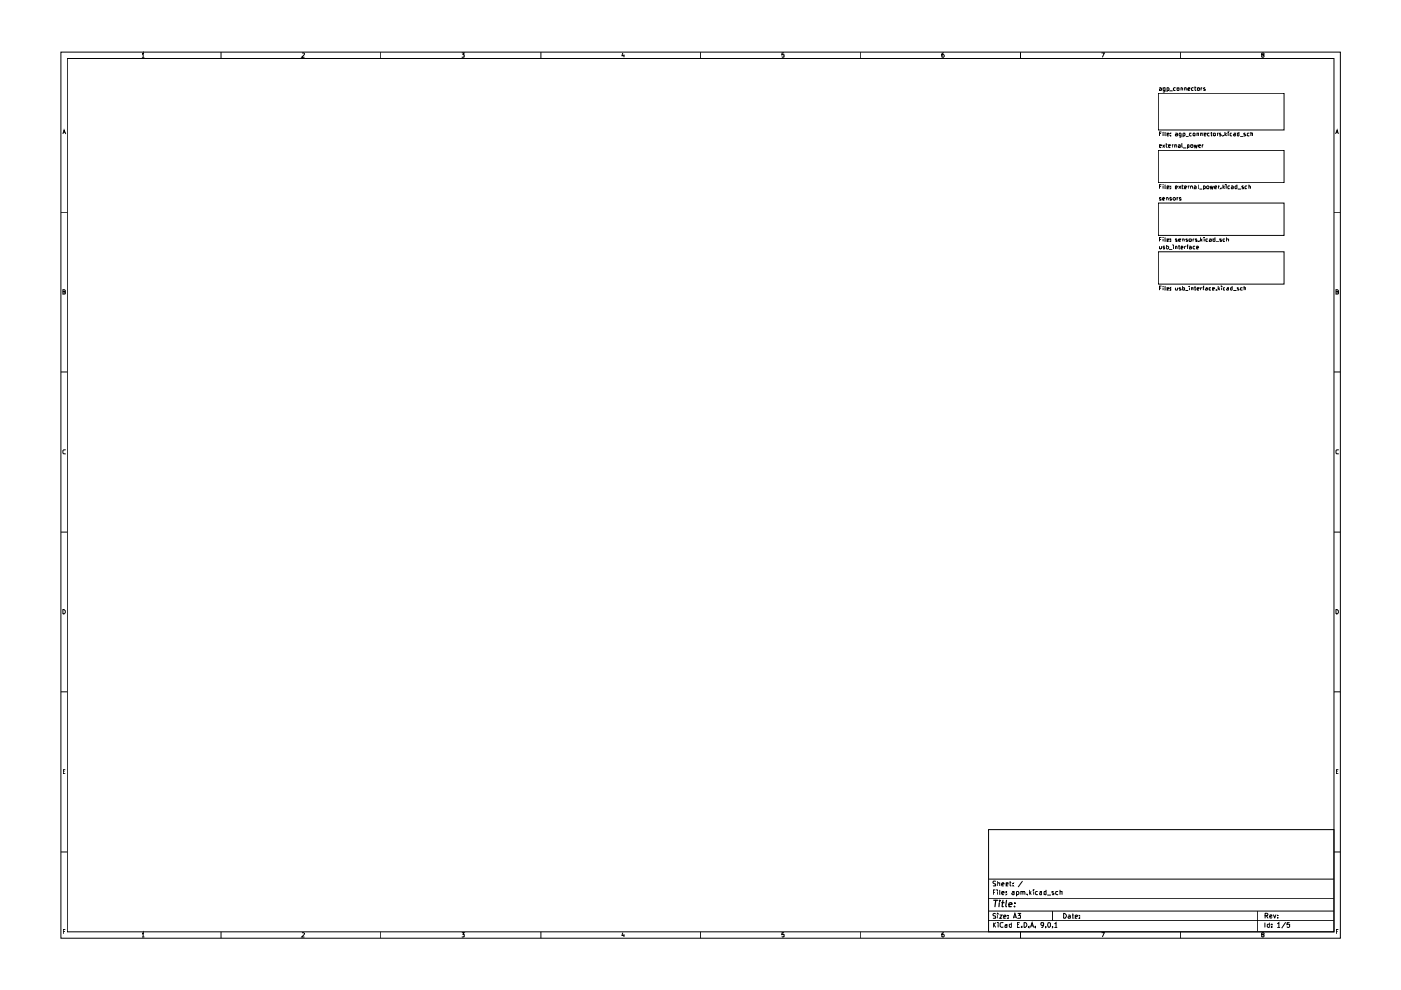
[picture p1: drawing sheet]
<svg xmlns="http://www.w3.org/2000/svg" width="297mm" height="210mm" viewBox="0 0 297 210" stroke-linecap="round" stroke-linejoin="round" font-family="sans-serif">
<g fill="none" stroke="#000" stroke-width=".21">
<path d="M12.9 11h271.3v187.9h-271.3zM14.3 12.4h268.5v185.2h-268.5zM30.1 11.5l.3-.3v.9M30.1 12.1h.5M46.9 11v1.4M64.1 11.3l.3-.1 .2 .3-.6 .6h.6M80.7 11v1.4M97.9 11.2h.5l-.2 .4h.2v.5h-.5M114.7 11v1.4M132 11.2l-.1 .6h.5M132.3 11.6v.5M148.5 11v1.4"/>
<path d="M166.2 11.2h-.4l-.1 .4h.5v.5h-.5M182.5 11v1.4M200.1 11.2l-.3 .1-.1 .8h.3l.2-.1-.2-.4-.3 .1M216.4 11v1.4M233.6 11.2h.5l-.4 .9M245.6 19.8h26.6v7.8h-26.6zM245.8 18.7l.3-.1 .2 .2v.4h-.5l.1-.4h.4M247 18.6v.7l-.2 .2-.2-.1M247 18.7h-.4v.4l.4 .1M247.4 18.7l.3-.1 .2 .2-.1 .4h-.4M247.4 18.6v.9M247.9 19.3h.7"/>
<path d="M249.2 18.7l-.2-.1-.2 .2 .1 .4h.3M249.6 18.7h.4l-.1 .5-.3-.1zM250.3 11v1.4M250.4 18.7l.2-.1 .1 .2v.4M250.4 18.6v.6M251.2 18.7h.3v.5M251.2 18.6v.6M251.8 18.9l.5-.1-.1-.2-.4 .2v.3l.5 .1M253 18.7l-.2-.1-.2 .2 .1 .4h.3M253.3 18.6h.3M253.4 18.3v.8l.2 .1M253.9 18.7h.4l-.1 .5-.3-.1z"/>
<path d="M254.6 18.6v.6M254.9 18.6l-.3 .2M255.5 18.7l-.2-.1-.2 .2 .5 .3-.5 .1M267.7 11.6h-.2v-.3l.3-.1 .2 .3-.5 .2v.4h.2l.3-.1-.2-.4M13.3 28.4l.3-.8 .3 .8M13.4 28.2h.4M245.6 31.9h26.6v6.8h-26.6zM245.8 30.9h.5l-.1-.2h-.4v.5h.4M245.8 28.3h.4M245.8 39.6h.4M246.3 28h-.5v.8M246.3 39.2h-.5v.8"/>
<path d="M246.5 30.7l.4 .6M246.6 28v.1M246.6 39.2h.1M246.6 28.2v.6M246.6 39.4v.6M246.9 30.7l-.4 .6M247 28l.1 .8M247 39.2l.1 .8M247.2 30.7h.3M247.3 30.4v.7l.2 .2M247.4 28.5l.5-.1-.1-.2h-.4v.5h.4M247.4 39.8l.5-.1-.2-.3-.3 .1v.5h.4"/>
<path d="M247.8 30.9h.3v-.2h-.3v.5h.3M248.2 28.7v.1M248.2 28.2v.1M248.2 39.9v.1M248.2 39.5v.1M248.5 30.7v.6M248.8 30.7l-.3 .2M249 30.8l.4-.1v.6M249 30.7v.6M249.2 28.2l.4 .1v.5M249.2 39.8l.4-.1-.1-.3-.3 .1v.5h.4M249.6 28.4l-.4 .1 .1 .3 .3-.1"/>
<path d="M249.8 30.7l.4 .1v.5M249.9 39.4l.5 .6M250.2 30.9h-.4l.1 .4 .3-.1M250.4 28.7l-.3 .1-.1-.1 .1-.5h.3v.8l-.3 .1M250.4 39.4l-.5 .6M250.6 30.4v.7l.1 .2M250.6 39.4h.3M250.7 39.2v.7l.2 .1M250.8 28.7l.3 .1 .1-.1v-.5h-.4v.9M250.8 31.4h.7M251.2 39.8l.4-.1-.2-.3-.2 .1v.5h.3M251.4 28.9h.6"/>
<path d="M251.8 31.2h.3l-.1-.5h-.2v.8M251.9 39.4v.6M252.2 39.4l-.3 .2M252.4 39.5l.3-.1 .2 .2v.4M252.4 39.4v.6M252.5 30.7h.4v.2l-.1 .4-.4-.2zM252.6 28.2h-.3l-.1 .2 .1 .4 .3-.1M253 28.2l.4 .1v.4l-.2 .1-.3-.1zM253.2 30.7l.2 .6 .1-.4 .2 .4 .2-.6M253.2 39.5l.2-.1 .2 .2v.4h-.4l.1-.3h.3M253.8 28.3l.3-.1v.6M253.8 28.2v.6"/>
<path d="M254 39.2l.1 .8M254.1 30.9h.5l-.1-.2-.4 .1v.3l.2 .2 .2-.1M254.6 28.3l.3-.1v.6M254.6 28.2v.6M254.9 30.7v.6M255.1 30.7l-.2 .2M255.1 39.5l.3-.1 .2 .2-.1 .4h-.4M255.1 39.4v.9M255.3 28.5l.4-.1v-.2h-.4v.5h.4M255.8 39.6l.2-.2 .3 .2-.1 .4h-.3zM256.4 28.2h-.3l-.1 .2 .2 .4 .2-.1M256.6 39.4l.2 .6 .1-.4 .2 .4 .2-.6"/>
<path d="M256.7 28.2h.3M256.8 28v.7l.2 .1M257.3 28.3l.3-.1 .1 .5h-.4zM257.5 39.8l.4-.1v-.3l-.4 .2v.3l.4 .1M258.1 28.2v.6M258.4 28.2l-.3 .2M258.4 39.4v.6M258.5 39.4l-.1 .2M258.9 28.2h-.3l-.1 .2 .5 .3-.2 .1-.3-.1M258.9 39.9v.1M259.3 28.7v.1M259.3 39.2v.8"/>
<path d="M259.4 39.7l.2 .3M259.6 39.4l-.3 .4M259.7 28v.8M259.8 28.5l.3 .3M260 39.2h.1M260 39.4v.6M260.1 28.2l-.4 .4M260.4 28v.1M260.4 28.2v.6M260.7 39.5l-.2-.1-.2 .2 .1 .4h.3M261.1 39.5l.2-.1 .2 .2v.4h-.4l.1-.3h.3M261.2 28.2l-.4 .1v.4h.4"/>
<path d="M261.6 28.2h.3v.6M261.9 28.4l-.4 .2 .2 .2 .2-.1M262.3 39.2v.8h-.4l-.1-.4 .2-.2 .3 .1M262.7 28.2h-.4v.5h.4M262.7 28v.8M262.9 28.9h.7M263.6 39.5l-.2-.1-.1 .2 .4 .3-.4 .1M264 28.2h-.2l-.1 .2 .4 .3-.2 .1-.2-.1M264.4 39.5l-.3-.1-.2 .2 .1 .4h.4M264.8 39.5l.2-.1 .1 .2v.4M264.8 39.2v.8M264.9 28.2l-.4 .1v.4h.4"/>
<path d="M265.2 28.3l.4-.1v.6M265.2 28v.8M283.2 28.4l.3-.8 .3 .8M283.3 28.2h.4M12.9 45h1.4M245.6 43.1h26.6v6.8h-26.6zM245.6 53.4h26.6v6.8h-26.6zM245.8 52.2v.5h.5M245.8 50.8h.4M246.2 42h-.4l.1 .2h.3l-.1 .3-.3-.1M246.3 50.3h-.5v.9M246.3 52.2v.6"/>
<path d="M246.5 42.2l.4-.1-.1-.2h-.2l-.1 .4 .1 .2 .2-.1M246.6 50.3v.1M246.6 50.7v.5M246.9 52.3h-.3l.1 .2h.2l-.1 .3-.2-.1M247 50.3l.1 .9M247.3 42l.2-.1 .2 .1v.5M247.3 41.9v.6M247.4 52.3l.2-.1 .2 .2-.2 .4-.2-.1M247.4 51.9v.9M247.4 50.9l.5-.1-.1-.1h-.4v.5h.4M247.9 52.9h.6M248.2 51.1v.1"/>
<path d="M248.2 50.7v.1M248.4 42h-.4l.1 .2h.3l-.1 .3-.3-.1M248.7 42l.3-.1 .2 .4-.3 .2zM248.8 51.9v.1M248.8 52.2v.6M249.2 52.3l.2-.1 .2 .2v.4M249.2 52.2v.6M249.6 50.7h-.4l.1 .2h.3v.3h-.4M249.6 41.9v.6M249.8 41.9l-.2 .1M249.8 52.2h.3M249.9 50.9l.4-.1v-.1l-.4 .1v.3l.4 .1"/>
<path d="M250 51.9v.8l.1 .1M250.4 42h-.3v.2h.3l-.1 .3-.2-.1M250.4 52.5h.4l-.1-.3-.3 .2v.3h.3M250.7 51.2v-.5l.4 .1v.4M251.2 52.2v.6M251.4 52.2l-.2 .2M251.6 52.2h.3M251.8 50.7l-.4 .1 .4 .3-.4 .1M251.9 51.9h-.1v.9M252.1 50.8l.4-.1v.5h-.3zM252.2 52.3l.2-.1 .2 .2v.4M252.6 52.5h-.4l.1 .3 .3-.1"/>
<path d="M252.9 50.7v.5M253.2 50.7l-.3 .1M253.4 52.3l-.3-.1-.2 .2 .2 .4 .3-.1M253.7 52.5h.4l-.1-.3-.3 .1v.4h.3M253.8 50.7h-.4l.1 .2h.3v.3h-.4M254.2 51.1v.1M254.3 40.1h.6M254.6 50.3v.9M254.6 50.8l.3 .4M254.9 50.7l-.3 .2M255.3 50.3v.1M255.3 50.7v.5"/>
<path d="M256.1 50.7l-.4 .1v.4h.4M256.4 50.7l.4 .1v.4h-.4l.1-.4h.3M257.6 50.3v.9h-.3l-.1-.5h.4M257.8 51.3h.6M259 50.7h-.4l.1 .2h.3v.3h-.4M259.7 50.7l-.4 .1 .1 .4h.3M260.1 50.7l.4 .1v.4M260.1 50.3v.9M262.4 40.1h.7M282.8 45h1.4M12.9 78.9h1.4M13.3 61.8h.5v-.2l-.1-.2h-.4v1l.5-.1v-.4l-.1-.1"/>
<path d="M245.8 61.1h.4M246.3 60.7h-.5v.8M246.6 60.7h.1M246.6 61v.5M247 60.7l.1 .8M247.4 61.3l.5-.1-.1-.2h-.4v.5h.4M248.2 61.4v.1M248.2 61v.1M249.2 61l.1 .5 .3-.1M249.6 61v.5M250.3 61h-.2l-.1 .2 .4 .2-.4 .1M250.7 60.7v.8h.4v-.5h-.4"/>
<path d="M251.3 61.6h.6M252.2 60.7h.1M252.2 61v.5M252.6 61.1l.3-.1v.5M252.6 61v.5M253.2 61h.3M253.4 60.7v.8h.1M253.8 61.3l.4-.1v-.2l-.4 .1 .1 .4h.3M254.6 61v.5M254.8 61l-.2 .2M255 61h.3M255.3 60.7h-.2v.8"/>
<path d="M255.7 61l.3 .1v.4h-.3l-.1-.2 .1-.1h.3M256.8 61h-.4l-.1 .2 .1 .3h.4M257.1 61.3l.4-.1-.1-.2h-.3v.5h.3M257.9 61.4v.1M258.3 60.7v.8M258.4 61.2l.2 .3M258.6 61l-.3 .3M259 60.7h.1M259 61v.5M259.7 61l-.3 .1v.3l.3 .1M260.1 61h.4v.5h-.4v-.2l.4-.1M261.2 60.7v.8h-.2l-.1-.4 .3-.1"/>
<path d="M261.5 61.6h.7M262.6 61h-.3v.2l.4 .2-.4 .1M263.4 61l-.4 .1 .1 .4h.3M263.8 61.1l.3-.1v.5M263.8 60.7v.8M282.8 78.9h1.4M283.3 61.8h.4l.1-.2-.2-.2h-.3v1l.5-.1v-.4l-.2-.1M13.8 95.5l-.3-.1-.2 .1v.6l.2 .1 .3-.1M283.8 95.5l-.4-.1-.1 .1v.6l.1 .1 .4-.1M12.9 112.8h1.4M282.8 112.8h1.4M13.3 129.2h.3l.2 .3v.4l-.2 .3h-.3z"/>
<path d="M283.3 129.2h.2l.3 .3v.4l-.3 .3h-.2zM12.9 146.7h1.4M282.8 146.7h1.4M13.4 163.6h.3M13.8 163.2h-.4v.8h.4M209.6 175.9h73.2v21.7h-73.2zM283.3 163.6h.3M283.8 163.2h-.5v.8h.5M12.9 180.6h1.4M13.4 197.5h.4M13.8 197.1h-.4v.9M30.1 198l.3-.3v1"/>
<path d="M30.1 198.7h.5M46.9 197.6v1.3M64.1 197.8l.3-.1 .2 .3-.6 .7h.6M80.7 197.6v1.3M97.9 197.7h.5l-.2 .4 .2 .1v.4h-.5M114.7 197.6v1.3M132 197.7l-.1 .6h.5M132.3 198.1v.6M148.5 197.6v1.3M166.2 197.7h-.4l-.1 .5h.5v.4h-.5M182.5 197.6v1.3M200.1 197.7l-.3 .1-.1 .8 .3 .1 .2-.2-.2-.4-.3 .1"/>
<path d="M209.6 195.2h73.2M209.6 193.2h73.2M209.6 190.5h73.2M209.6 186.4h73.2M210.6 195.6v1M210.6 189.2h.3M210.7 196l.4 .6M211 188.7h-.4v1M211.1 193.8l-.4-.1-.2 .1v.2l.4 .2 .2 .2-.1 .3h-.5M211.1 186.9l-.4-.1-.2 .2v.2l.6 .4-.1 .2h-.5M211.1 195.6l-.5 .5M211.5 188.7v.1"/>
<path d="M211.5 189v.7M211.5 193.7v.1M211.5 187.2h.5v.6M211.5 186.8v1M211.5 194v.7M211.6 195.6v.1M211.6 196v.6M212 194h.5l-.5 .7h.5M212 188.7v1M212.4 189.4l.5-.1-.1-.3h-.3l-.1 .2v.3l.2 .2 .2-.1M212.4 187.5l.5-.1-.2-.2-.3 .1v.4l.4 .1M212.6 195.7l-.4-.1-.2 .2v.6l.4 .2 .2-.1"/>
<path d="M212.8 194.4l.5-.1-.2-.3-.3 .1v.6h.4M213.1 196h.4v.6M213.3 189.6v.1M213.3 189v.2M213.3 187.5l.4-.1v-.2h-.4v.6h.4M213.5 196.1l-.4 .2v.3h.4M213.7 194.6v.1M213.7 194.1v.1M214.1 187.2h.3M214.2 186.8v.9l.2 .1M214.4 196h-.4v.5l.2 .1h.2M214.4 195.6v1"/>
<path d="M214.6 189h.4v.7M214.8 187.7v.1M214.8 187.2v.1M214.8 194.7l.4-1 .3 1M214.9 194.4h.5M215 189.3h-.3l-.2 .1 .2 .3 .3-.1M215.5 189.6l.3 .1 .2-.2v-.3l-.1-.2h-.4v1M215.7 196h.3M215.8 193.7h.6l-.4 .4 .4 .1v.4h-.6M216.2 195.6h-.5v1h.5M216.4 197.6v1.3M216.5 189.1l.3-.1 .1 .7"/>
<path d="M216.5 189v.7M216.6 196.5v.1M216.8 186.8l-.9 1.3M216.9 189.2v-.2h.3l.1 .7M217.1 195.6h.4a.55 .55 0 0 1 .1 .8l-.2 .2h-.3zM217.8 189.6v.1M218.1 196.5v.1M218.2 188.7v1M218.4 189.3l.3 .4M218.5 196.6l.3-1 .4 1M218.6 196.3h.5M218.7 189l-.5 .4"/>
<path d="M219.1 188.7v.1M219.1 189v.7M219.5 196.5v.1M220 189h-.3l-.2 .2 .1 .4h.4M220.4 189h.5v.7M220.9 189.3l-.5 .1 .1 .3 .4-.1M221.3 196l-.2 .2-.4-.2 .1-.4h.4a.64 .64 0 0 1-.4 1M221.7 196.5v.1M221.8 189l-.4 .1v.5h.4M221.8 188.7v1M222 189.8h.8M222.3 195.6l.4 .2v.6l-.2 .2a.63 .63 0 0 1-.2-1z"/>
<path d="M223.1 196.5v.1M223.1 193.2v2M223.4 189h-.3v.3l.4 .2-.2 .2-.2-.1M223.6 195.9l.3-.3v1M223.6 196.6h.6M224.3 189h-.4l-.1 .2 .1 .4h.4M224.7 189.1l.5-.1v.7M224.7 188.7v1M225.5 193.7h.3l.3 .4-.3 .6h-.3zM226.5 194.1l.3-.1 .1 .2v.5h-.4v-.3l.4-.1M227.3 194h.3M227.5 193.7v1h.1"/>
<path d="M228 194.4l.5-.1-.2-.3-.3 .1v.6h.4M228.9 194.6v.1M228.9 194.1v.1M233.6 197.7h.5l-.4 1M250.3 197.6v1.3M266.6 193.2v4.4M267.7 198.2l-.2-.1v-.3l.3-.1 .2 .3-.5 .2v.4l.2 .1 .3-.2-.2-.3M268.2 195.6v1M268.2 194.1h.5l.1-.3-.2-.2h-.4v1M268.5 194.1l.3 .5M269.1 196h-.4v.5l.2 .1h.2M269.1 195.6v1"/>
<path d="M269.2 194.3l.5-.1-.1-.2-.4 .1v.5h.5M269.6 196.5v.1M269.6 196h.1M270 194l.3 .6 .2-.6M270.8 195.9l.3-.3v1M270.8 196.6h.6M270.9 194.6h.1M270.9 194.1h.1M272.6 195.5l-.9 1.3M273.4 195.6h-.5l-.1 .4h.6v.5l-.1 .1-.5-.1M282.8 180.6h1.4M283.3 197.5h.3"/>
<path d="M283.8 197.1h-.5v.9"/>
</g>
<path d="M210.7 190.9h.8M211.1 190.9l-.2 1.3M211.9 191.4l-.1 .8M212 190.9v.2M212.4 191.4h.5M212.6 190.9l-.1 1.3h.2M213.4 190.9l-.2 1.2 .2 .1M213.9 191.8l.7-.1-.2-.3-.5 .2v.6h.5M215.1 192.2h.1M215.2 191.5v.1" fill="none" stroke="#000" stroke-width=".25"/>
</svg>
